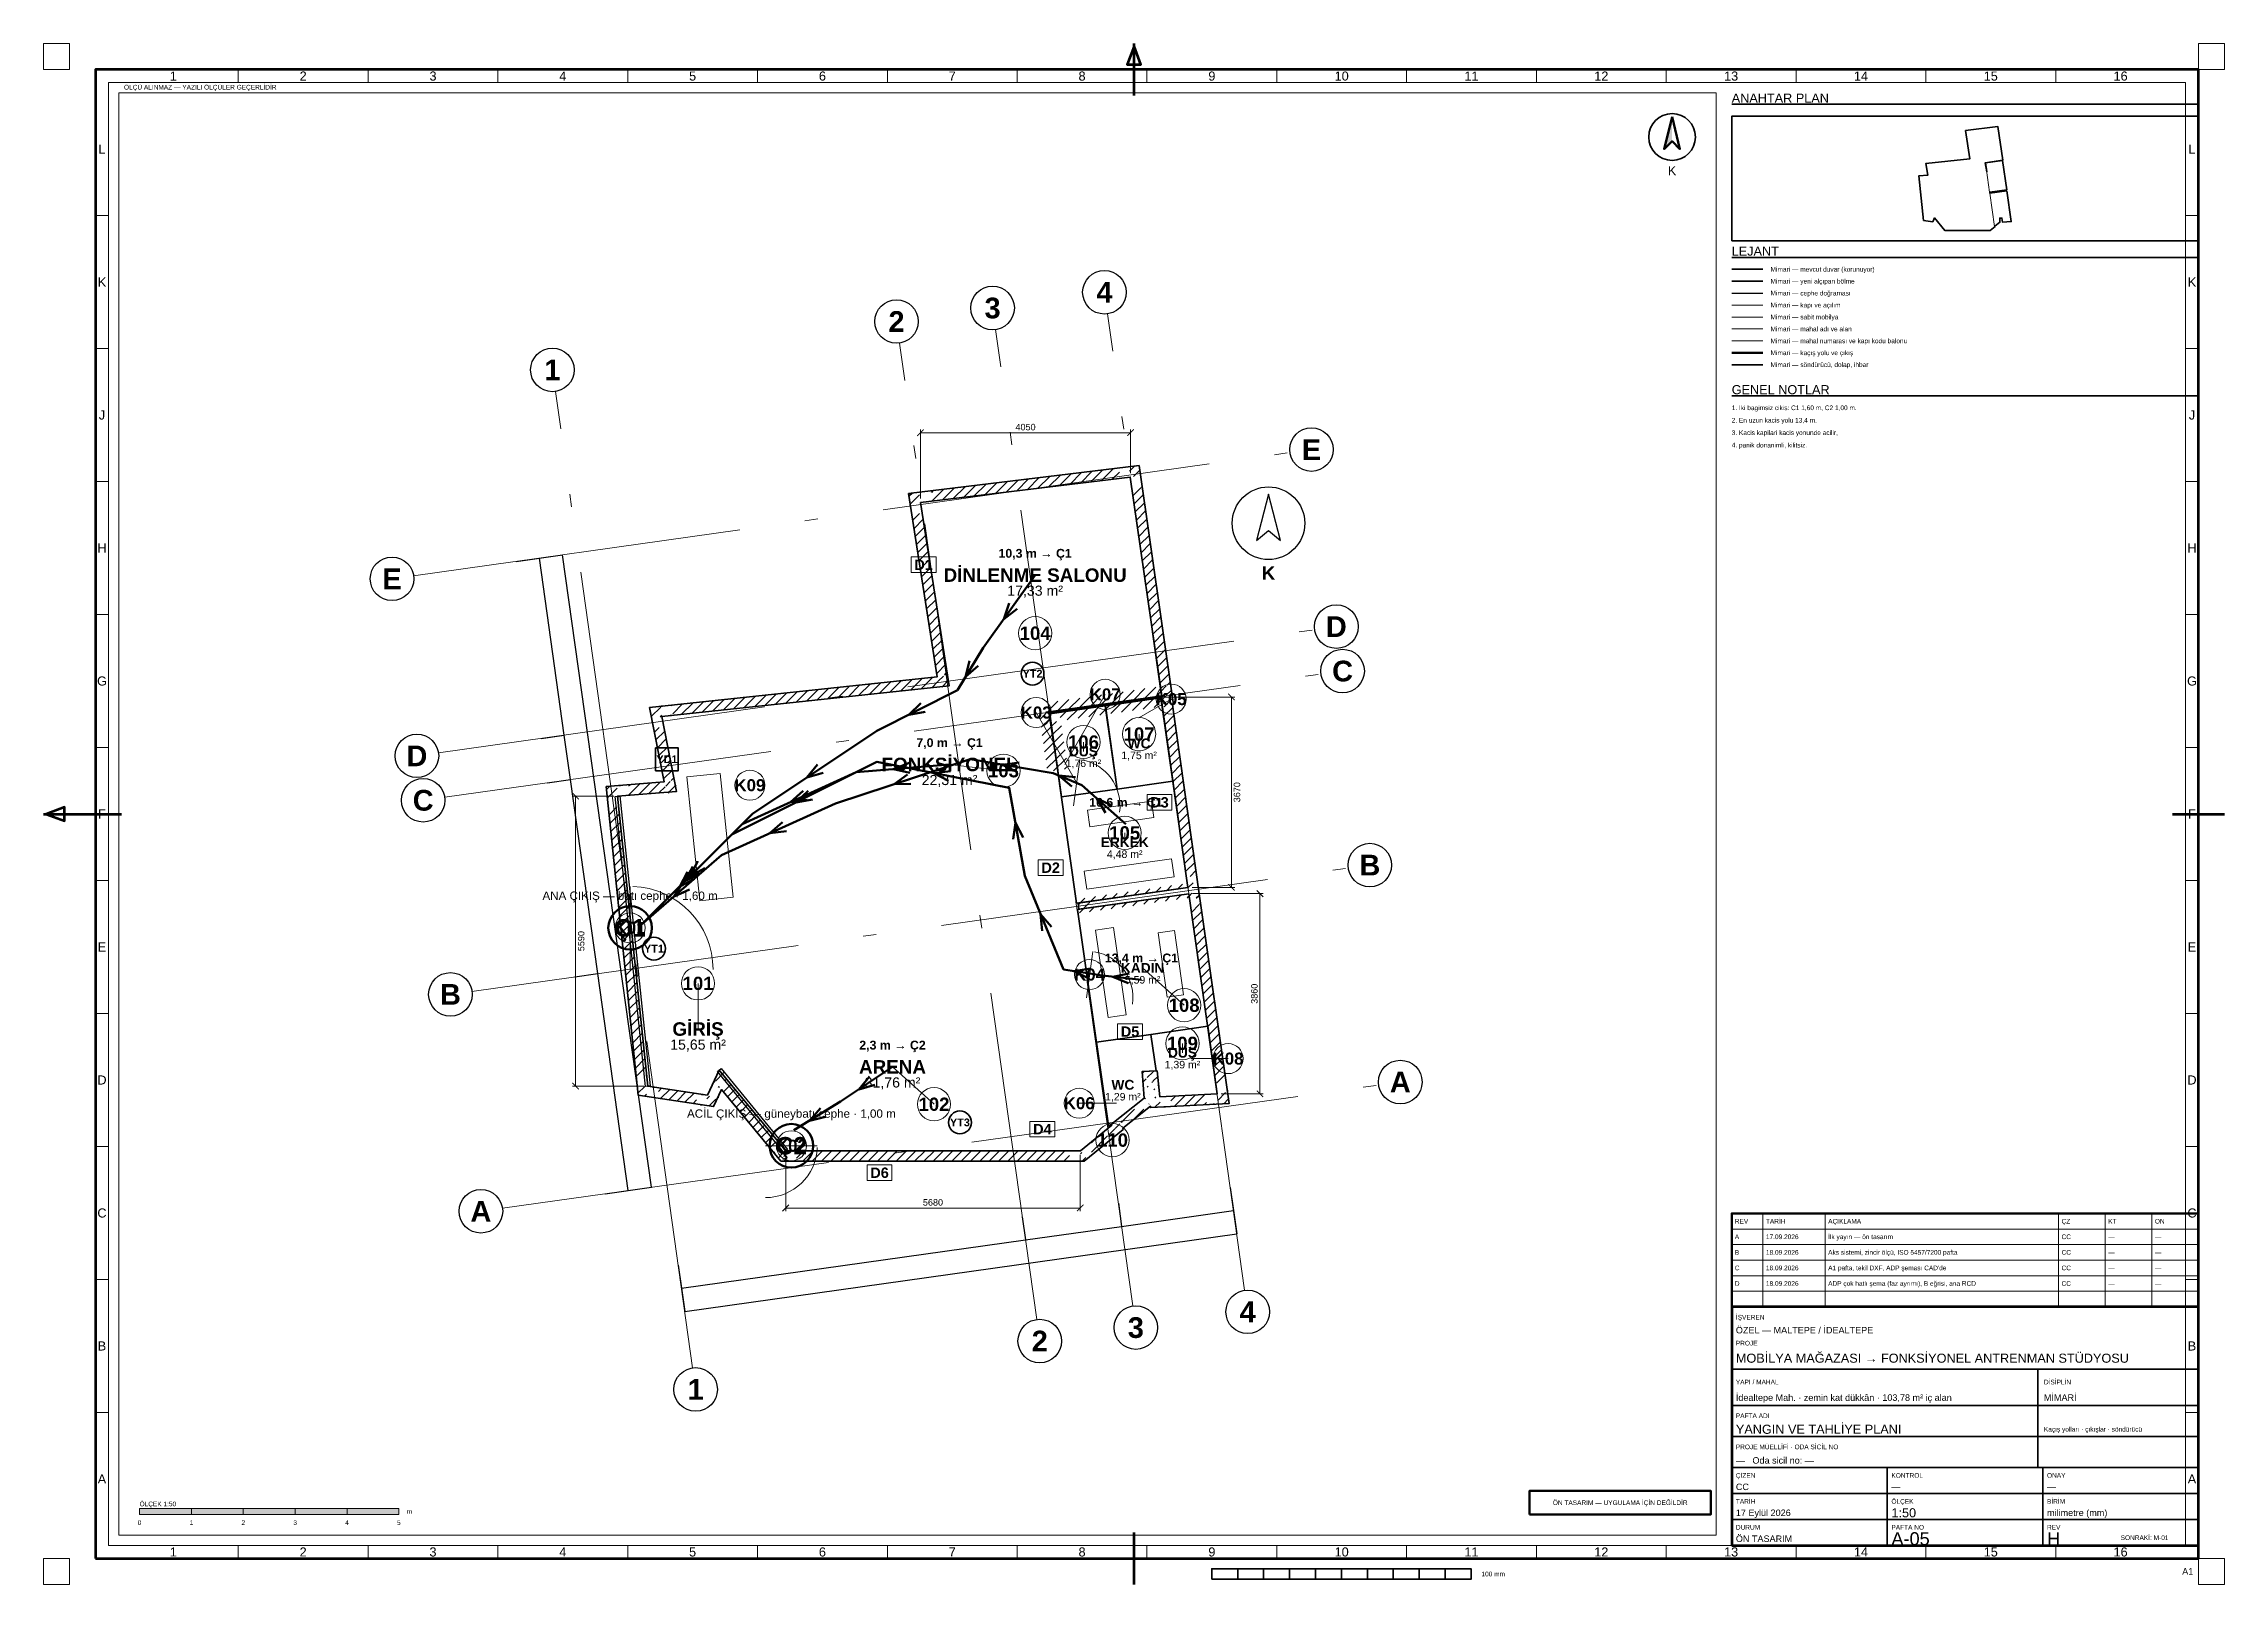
# Paper-space layout 'A-05 YANGIN VE TAHLİYE PLANI' of a CAD drawing. Header units: millimetres. Extents: x 0 to 841, y 0 to 594.
# The model-space entities are those that its viewports show. They can reach past a viewport. Long polylines and large blocks are cut down to what shows.
import ezdxf
from ezdxf.enums import TextEntityAlignment as Align

# ---------------------------------------------------------------- set-up
doc = ezdxf.new("R2010")
doc.units = ezdxf.units.MM
doc.linetypes.add('DASHDOT', pattern=[3.556, 2.54, -0.508, 0, -0.508])
for name, color, linetype, lineweight in [('A-CEPHE', 5, 'Continuous', 25), ('A-DUVAR-MEVCUT', 8, 'Continuous', 35), ('A-DUVAR-YENI', 1, 'Continuous', 35), ('A-KAPI', 8, 'Continuous', 18), ('A-MAHAL', 250, 'Continuous', 18), ('A-MOBILYA', 9, 'Continuous', 18), ('A-YANGIN-EKIP', 1, 'Continuous', 35), ('A-YANGIN-KACIS', 3, 'Continuous', 50), ('A-YAZI', 7, 'Continuous', 13), ('G-AKS-BALON', 8, 'Continuous', 25), ('G-AKS-HAT', 8, 'DASHDOT', 18), ('G-ANTET', 7, 'Continuous', 25), ('G-CERCEVE', 7, 'Continuous', 70), ('G-KUZEY', 7, 'Continuous', 25), ('G-OLCU', 7, 'Continuous', 13), ('G-OLCU-ZINCIR', 7, 'Continuous', 13), ('G-PAFTA-ZON', 8, 'Continuous', 13), ('G-YAZI', 7, 'Continuous', 18)]:
    doc.layers.add(name, color=color, linetype=linetype, lineweight=lineweight)
doc.layers.add('G-VIEWPORT', color=251, linetype='Continuous', lineweight=13, plot=False)
doc.styles.add('GYM', font='arial.ttf')
doc.styles.add('GYM-B', font='arialbd.ttf')
doc.styles.add('OpenSansCondensed-Light', font='OpenSansCondensed-Light.ttf')
doc.dimstyles.new('EZDXF', dxfattribs={"dimtxt": 0.25, "dimasz": 0.175, "dimexe": 0.375, "dimexo": 0.125, "dimgap": 0.1, "dimtad": 1, "dimlfac": 100, "dimzin": 12, "dimdsep": 46, "dimtxsty": 'OpenSansCondensed-Light', "dimblk": 'ARCHTICK', "dimcen": 2.5, "dimazin": 3, "dimtfac": 0.5, "dimtmove": 2, "dimatfit": 3})
doc.dimstyles.new('GYM-50', dxfattribs={"dimscale": 50, "dimtxt": 2.5, "dimasz": 2.5, "dimexe": 1.25, "dimexo": 1.5, "dimgap": 0.9, "dimtad": 1, "dimdec": 0, "dimtxsty": 'GYM', "dimblk": 'ARCHTICK', "dimcen": 2.5, "dimclrd": 7, "dimclre": 7, "dimclrt": 7, "dimazin": 3, "dimtfac": 1, "dimtmove": 0, "dimatfit": 3, "dimlwd": 18, "dimlwe": 13})

psp = doc.layouts.new('A-05 YANGIN VE TAHLİYE PLANI')

# ---------------------------------------------------------------- texts
at = {"layer": 'G-ANTET', "style": 'GYM'}
for s, height, p in [('K', 3.5, (628, 545)), ('0', 1.8, (37, 23.8)), ('1', 1.8, (57, 23.8)), ('2', 1.8, (77, 23.8)), ('3', 1.8, (97, 23.8)), ('4', 1.8, (117, 23.8)), ('5', 1.8, (137, 23.8))]:
    psp.add_text(s, height=height, dxfattribs=at).set_placement(p, align=Align.MIDDLE_CENTER)
for s, height, p in [('A', 1.8, (652.2, 134)), ('REV', 1.8, (652.2, 140)), ('TARİH', 1.8, (664.2, 140)), ('17.09.2026', 1.8, (664.2, 134)), ('AÇIKLAMA', 1.8, (688.2, 140)), ('İlk yayın — ön tasarım', 1.8, (688.2, 134)), ('ÇZ', 1.8, (778.2, 140)), ('CC', 1.8, (778.2, 134)), ('KT', 1.8, (796.2, 140)), ('ON', 1.8, (814.2, 140)), ('B', 1.8, (652.2, 128)), ('18.09.2026', 1.8, (664.2, 128)), ('Aks sistemi, zincir ölçü, ISO 5457/7200 pafta', 1.8, (688.2, 128)), ('CC', 1.8, (778.2, 128)), ('—', 1.8, (796.2, 134)), ('—', 1.8, (796.2, 128)), ('—', 1.8, (814.2, 134)), ('—', 1.8, (814.2, 128)), ('C', 1.8, (652.2, 122)), ('18.09.2026', 1.8, (664.2, 122)), ("A1 pafta, tekil DXF, ADP şeması CAD'de", 1.8, (688.2, 122)), ('CC', 1.8, (778.2, 122)), ('—', 1.8, (796.2, 122)), ('—', 1.8, (814.2, 122)), ('D', 1.8, (652.2, 116)), ('18.09.2026', 1.8, (664.2, 116)), ('ADP çok hatlı şema (faz ayrımı), B eğrisi, ana RCD', 1.8, (688.2, 116)), ('CC', 1.8, (778.2, 116)), ('—', 1.8, (796.2, 116)), ('—', 1.8, (814.2, 116)), ('İŞVEREN', 1.8, (652.6, 103)), ('ÖZEL — MALTEPE / İDEALTEPE', 2.5, (652.6, 98)), ('PROJE', 1.8, (652.6, 93)), ('MOBİLYA MAĞAZASI → FONKSİYONEL ANTRENMAN STÜDYOSU', 3.5, (652.6, 87.2)), ('YAPI / MAHAL', 1.8, (652.6, 78)), ('DİSİPLİN', 1.8, (771.4, 78)), ('İdealtepe Mah. · zemin kat dükkân · 103,78 m² iç alan', 2.5, (652.6, 72)), ('MİMARİ', 2.5, (771.4, 72)), ('YANGIN VE TAHLİYE PLANI', 3.5, (652.6, 59.8)), ('PAFTA ADI', 1.8, (652.6, 65)), ('Kaçış yolları · çıkışlar · söndürücü', 1.8, (771.4, 59.8)), ('PROJE MÜELLİFİ · ODA SİCİL NO', 1.8, (652.6, 53)), ('—   Oda sicil no: —', 2.5, (652.6, 47.8)), ('ÇİZEN', 1.8, (652.6, 42)), ('KONTROL', 1.8, (712.6, 42)), ('ONAY', 1.8, (772.6, 42)), ('CC', 2.5, (652.6, 37.6)), ('—', 2.5, (712.6, 37.6)), ('—', 2.5, (772.6, 37.6)), ('ÖLÇEK 1:50', 1.8, (37, 31)), ('m', 1.8, (140, 28.1)), ('TARİH', 1.8, (652.6, 32)), ('17 Eylül 2026', 2.5, (652.6, 27.6)), ('ÖLÇEK', 1.8, (712.6, 32)), ('1:50', 3.5, (712.6, 27.6)), ('BİRİM', 1.8, (772.6, 32)), ('milimetre (mm)', 2.5, (772.6, 27.6)), ('ÖN TASARIM', 2.5, (652.6, 17.6)), ('DURUM', 1.8, (652.6, 22)), ('A-05', 5, (712.6, 17.6)), ('PAFTA NO', 1.8, (712.6, 22)), ('REV', 1.8, (772.6, 22)), ('H', 5, (772.6, 17.6)), ('SONRAKİ: M-01', 1.8, (801, 18))]:
    psp.add_text(s, height=height, dxfattribs=at).set_placement(p, align=Align.MIDDLE_LEFT)
at = {"layer": 'G-ANTET', "color": 1, "style": 'GYM'}
psp.add_text('ÖN TASARIM — UYGULAMA İÇİN DEĞİLDİR', height=1.8, dxfattribs=at).set_placement((608, 31.5), align=Align.MIDDLE_CENTER)
at = {"layer": 'G-CERCEVE', "style": 'GYM'}
psp.add_text('100 mm', height=1.8, dxfattribs=at).set_placement((554.5, 4), align=Align.MIDDLE_LEFT)
psp.add_text('A1', height=2.5, dxfattribs=at).set_placement((829, 5), align=Align.MIDDLE_RIGHT)
at = {"layer": 'G-PAFTA-ZON', "style": 'GYM'}
for s, p in [('1', (50.03, 581.5)), ('2', (100.09, 581.5)), ('3', (150.16, 581.5)), ('4', (200.22, 581.5)), ('5', (250.28, 581.5)), ('6', (300.34, 581.5)), ('7', (350.41, 581.5)), ('8', (400.47, 581.5)), ('9', (450.53, 581.5)), ('10', (500.59, 581.5)), ('11', (550.66, 581.5)), ('12', (600.72, 581.5)), ('13', (650.78, 581.5)), ('14', (700.84, 581.5)), ('15', (750.91, 581.5)), ('16', (800.97, 581.5)), ('L', (22.5, 553.36)), ('L', (828.5, 553.36)), ('K', (22.5, 502.09)), ('K', (828.5, 502.09)), ('J', (22.5, 450.82)), ('J', (828.5, 450.82)), ('H', (22.5, 399.55)), ('H', (828.5, 399.55)), ('G', (22.5, 348.27)), ('G', (828.5, 348.27)), ('F', (22.5, 297)), ('F', (828.5, 297)), ('E', (22.5, 245.73)), ('E', (828.5, 245.73)), ('D', (22.5, 194.45)), ('D', (828.5, 194.45)), ('C', (22.5, 143.18)), ('C', (828.5, 143.18)), ('B', (22.5, 91.91)), ('B', (828.5, 91.91)), ('A', (22.5, 40.64)), ('A', (828.5, 40.64)), ('1', (50.03, 12.5)), ('2', (100.09, 12.5)), ('3', (150.16, 12.5)), ('4', (200.22, 12.5)), ('5', (250.28, 12.5)), ('6', (300.34, 12.5)), ('7', (350.41, 12.5)), ('8', (400.47, 12.5)), ('9', (450.53, 12.5)), ('10', (500.59, 12.5)), ('11', (550.66, 12.5)), ('12', (600.72, 12.5)), ('13', (650.78, 12.5)), ('14', (700.84, 12.5)), ('15', (750.91, 12.5)), ('16', (800.97, 12.5))]:
    psp.add_text(s, height=3.5, dxfattribs=at).set_placement(p, align=Align.MIDDLE_CENTER)
at = {"layer": 'G-YAZI', "style": 'GYM'}
for s, height, p in [('ÖLÇÜ ALINMAZ — YAZILI ÖLÇÜLER GEÇERLİDİR', 1.8, (31, 577.2)), ('ANAHTAR PLAN', 3.5, (651, 573)), ('LEJANT', 3.5, (651, 514)), ('Mimari — mevcut duvar (korunuyor)', 1.8, (666, 507)), ('Mimari — yeni alçıpan bölme', 1.8, (666, 502.4)), ('Mimari — cephe doğraması', 1.8, (666, 497.8)), ('Mimari — kapı ve açılım', 1.8, (666, 493.2)), ('Mimari — sabit mobilya', 1.8, (666, 488.6)), ('Mimari — mahal adı ve alan', 1.8, (666, 484)), ('Mimari — mahal numarası ve kapı kodu balonu', 1.8, (666, 479.4)), ('Mimari — kaçış yolu ve çıkış', 1.8, (666, 474.8)), ('Mimari — söndürücü, dolap, ihbar', 1.8, (666, 470.2)), ('1. Iki bagimsiz cikis: C1 1,60 m, C2 1,00 m.', 1.8, (651, 453.6)), ('GENEL NOTLAR', 3.5, (651, 460.6)), ('2. En uzun kacis yolu 13,4 m.', 1.8, (651, 448.8)), ('4. panik donanimli, kilitsiz.', 1.8, (651, 439.2)), ('3. Kacis kapilari kacis yonunde acilir,', 1.8, (651, 444))]:
    psp.add_text(s, height=height, dxfattribs=at).set_placement(p, align=Align.MIDDLE_LEFT)

msp = doc.modelspace()

# ---------------------------------------------------------------- texts
at = {"layer": 'A-MAHAL', "style": 'GYM-B'}
for s, height, p in [('D1', 200, (5900, 11300)), ('104', 256, (8050, 9980)), ('K07', 232, (9400, 8800.99963)), ('K03', 232, (8070, 8450.99963)), ('K05', 232, (10673.53829, 8710)), ('106', 256, (8981.23664, 7882.2495)), ('107', 256, (10054.23645, 8035.00017)), ('K09', 232, (2550, 7050)), ('103', 256, (7439.23048, 7330)), ('D3', 200, (10447.46134, 6720)), ('105', 256, (9777.09054, 6131.43909)), ('D2', 200, (8350, 5460)), ('K01', 232, (240, 4300)), ('K04', 232, (9100, 3400)), ('101', 256, (1550, 3230)), ('108', 256, (10922.70129, 2808.50033)), ('D5', 200, (9880, 2300)), ('109', 256, (10890.77574, 2073.62044)), ('K08', 232, (11770, 1780)), ('102', 256, (6100, 900)), ('K06', 232, (8900, 920)), ('D4', 200, (8190, 420)), ('K02', 232, (3350, 100)), ('110', 256, (9542.088, 208.58984)), ('D6', 200, (5050, -420))]:
    msp.add_text(s, height=height, dxfattribs=at).set_placement(p, align=Align.MIDDLE_CENTER)
at = {"layer": 'A-YANGIN-EKIP', "style": 'GYM-B'}
for s, p in [('YT2', (8000, 9200)), ('YD1', (950, 7550)), ('YT1', (700, 3900)), ('YT3', (6600, 550))]:
    msp.add_text(s, height=150, dxfattribs=at).set_placement(p, align=Align.MIDDLE_CENTER)
at = {"layer": 'A-YANGIN-KACIS'}
for s, height, style, p in [('10,3 m → Ç1', 170, 'GYM-B', (8050, 11520)), ('7,0 m → Ç1', 170, 'GYM-B', (6400, 7870)), ('10,6 m → Ç1', 170, 'GYM-B', (9800, 6720)), ('ANA ÇIKIŞ — batı cephe · 1,60 m', 160, 'GYM', (240, 4920)), ('Ç1', 336, 'GYM-B', (240, 4300)), ('13,4 m → Ç1', 170, 'GYM-B', (10100, 3720)), ('2,3 m → Ç2', 170, 'GYM-B', (5300, 2040)), ('ACİL ÇIKIŞ — güneybatı cephe · 1,00 m', 160, 'GYM', (3350, 720)), ('Ç2', 336, 'GYM-B', (3350, 100))]:
    msp.add_text(s, height=height, dxfattribs=dict(at, style=style)).set_placement(p, align=Align.MIDDLE_CENTER)
at = {"layer": 'A-YAZI'}
for s, height, style, p in [('DİNLENME SALONU', 260, 'GYM-B', (8050, 11100)), ('17,33 m²', 195, 'GYM', (8050, 10800)), ('FONKSİYONEL', 260, 'GYM-B', (6400, 7450)), ('DUŞ', 190, 'GYM-B', (8981.23664, 7702.2495)), ('1,75 m²', 145, 'GYM', (10054.23645, 7625.00017)), ('WC', 190, 'GYM-B', (10054.23645, 7855.00017)), ('22,31 m²', 195, 'GYM', (6400, 7150)), ('1,76 m²', 145, 'GYM', (8981.23664, 7472.2495)), ('ERKEK', 190, 'GYM-B', (9777.09054, 5951.43909)), ('4,48 m²', 145, 'GYM', (9777.09054, 5721.43909)), ('KADIN', 190, 'GYM-B', (10122.70129, 3528.50033)), ('5,59 m²', 145, 'GYM', (10122.70129, 3298.50033)), ('GİRİŞ', 260, 'GYM-B', (1550, 2350)), ('15,65 m²', 195, 'GYM', (1550, 2050)), ('ARENA', 260, 'GYM-B', (5300, 1620)), ('1,39 m²', 145, 'GYM', (10890.77574, 1663.62044)), ('DUŞ', 190, 'GYM-B', (10890.77574, 1893.62044)), ('31,76 m²', 195, 'GYM', (5300, 1320)), ('WC', 190, 'GYM-B', (9742.088, 1275)), ('1,29 m²', 145, 'GYM', (9742.088, 1045))]:
    msp.add_text(s, height=height, dxfattribs=dict(at, style=style)).set_placement(p, align=Align.MIDDLE_CENTER)
at = {"layer": 'G-AKS-BALON', "style": 'GYM-B'}
for s, p in [('3', (7229.60505, 16248.88931)), ('4', (9386.42289, 16552.01029)), ('2', (5377.23919, 15988.55627)), ('1', (-1258.20667, 15056.00517)), ('E', (13378.20927, 13519.68238)), ('E', (-4350.23863, 11028.11152)), ('D', (13857.833, 10106.98224)), ('C', (13978.16993, 9250.74044)), ('D', (-3870.61491, 7615.41138)), ('C', (-3750.27797, 6759.16958)), ('B', (14503.93786, 5509.70723)), ('B', (-3224.51004, 3018.13636)), ('A', (15091.55678, 1328.58142)), ('A', (-2636.89113, -1162.98945)), ('4', (12148.53164, -3101.41469)), ('3', (9991.7138, -3404.53567)), ('2', (8139.34795, -3664.86871)), ('1', (1503.90208, -4597.41981))]:
    msp.add_text(s, height=399, dxfattribs=at).set_placement(p, align=Align.MIDDLE_CENTER)

# ---------------------------------------------------------------- blocks, each defined once
blk = doc.blocks.new('G_KUZEY')
blk.add_lwpolyline([(0, 560), (-230, -330), (0, -140), (230, -330)], close=True)
blk.add_circle((0, 0), 700)
at = {"style": 'GYM-B'}
blk.add_text('K', height=260, dxfattribs=at).set_placement((0, -960), align=Align.MIDDLE_CENTER)
blk = doc.blocks.new('_ARCHTICK')
at = {"color": 0, "linetype": 'BYBLOCK', "const_width": 0.15}
blk.add_lwpolyline([(-0.5, -0.5), (0.5, 0.5)], dxfattribs=at)

# ---------------------------------------------------------------- dimensions: what is measured, and where the dimension line sits
at = {"layer": 'G-OLCU'}
for base, p1, p2 in [((5840, 13845), (5840, 12500), (9890, 12990)), ((3240, -1100), (3240, 0), (8920, 0))]:
    msp.add_linear_dim(base=base, p1=p1, p2=p2, dimstyle='GYM-50', dxfattribs=at).render()
for base, p1, p2 in [((11835, 8750), (10470, 8750), (11000, 5080)), ((-810, 6840), (0, 6840), (580, 1250)), ((12385, 1100), (11560, 1100), (11010, 4960))]:
    msp.add_linear_dim(base=base, p1=p1, p2=p2, angle=90, dimstyle='GYM-50', dxfattribs=at).render()
at = {"layer": 'G-OLCU-ZINCIR'}
for base, p1, p2, angle in [((650.79886, -700.93475), (-240.4424, -826.19055), (-1953.78991, 11364.91042), 98), ((-1028.54555, 8014.83818), (-1474.16618, 7952.21028), (-1953.78991, 11364.91042), 98), ((-908.20861, 7158.59638), (-1353.82924, 7095.96848), (-1474.16618, 7952.21028), 98), ((-382.44068, 3417.56316), (-828.06131, 3354.93527), (-1353.82924, 7095.96848), 98), ((205.17823, -763.56265), (-240.4424, -826.19055), (-828.06131, 3354.93527), 98), ((1292.35897, -3092.21235), (1167.10318, -2200.97108), (11811.73274, -704.96596), 8), ((9717.54279, -1453.70757), (9654.91489, -1008.08694), (11811.73274, -704.96596), 8), ((7865.17694, -1714.04061), (7802.54904, -1268.41998), (9654.91489, -1008.08694), 8), ((1229.73107, -2646.59171), (1167.10318, -2200.97108), (7802.54904, -1268.41998), 8)]:
    msp.add_linear_dim(base=base, p1=p1, p2=p2, angle=angle, dimstyle='EZDXF', dxfattribs=at).render()

# ---------------------------------------------------------------- hatches: boundary and pattern name
at = {"layer": 'A-DUVAR-MEVCUT'}
h = msp.add_hatch(dxfattribs=at)
h.set_pattern_fill('ANSI31', scale=40)
h.paths.add_polyline_path([(11012, 4959), (11563, 1104), (11760.98784, 1132.29865), (11209.98784, 4987.29865)])
h.paths.add_polyline_path([(11353, 1092.99729), (11563, 1104), (11532.98444, 1314), (11735.01704, 1314), (11773, 1048.25716), (11773, 914.72839), (11377.37373, 894), (11353, 894)])
h.paths.add_polyline_path([(11563, 1104), (10456, 1046), (10466.46442, 846.27395), (11573.46442, 904.27395)])
h.paths.add_polyline_path([(10432.29032, 1256), (10456, 1046), (10666, 1057.00271), (10666, 856.72839), (10278.39157, 836.42009), (10275.47486, 862.25383), (10246, 838.72565), (10246, 1256)])
h.paths.add_polyline_path([(10456, 1046), (10400, 1542), (10201.26266, 1519.56191), (10257.26266, 1023.56191)])
h.paths.add_polyline_path([(10190, 1332), (10190, 1534.60563), (10400, 1542), (10423.70968, 1332)])
h.paths.add_polyline_path([(10400, 1542), (10116, 1532), (10123.03789, 1332.12387), (10407.03789, 1342.12387)])
h.paths.add_polyline_path([(10326, 1322), (10129.89105, 1322), (10116, 1532), (10326, 1539.39437)])
h.paths.add_polyline_path([(10116, 1532), (10150, 1018), (10349.56388, 1031.20072), (10315.56388, 1545.20072)])
h.paths.add_polyline_path([(9940, 850.36842), (10150, 1018), (10136.10895, 1228), (10360, 1228), (10360, 840.69587), (10278.39157, 836.42009), (10275.47486, 862.25383), (10207.50852, 808), (9940, 808)])
h.paths.add_polyline_path([(10150, 1018), (9527.47436, 521.07164), (9652.24609, 364.7642), (10274.77173, 861.69256)])
h.paths.add_polyline_path([(9317.47436, 322.81752), (9531, 498), (9527.47436, 521.07164), (9737.47436, 688.70322), (9737.47436, 408.70048), (9618.47696, 311.07164), (9317.47436, 311.07164)])
h.paths.add_polyline_path([(9527.47436, 521.07164), (9531, 498), (9728.70495, 528.21182), (9725.17931, 551.28346)])
h.paths.add_polyline_path([(9321, 325.71005), (9531, 498), (9527.47436, 521.07164), (9741, 691.51754), (9741, 411.59301), (9590.35551, 288), (9321, 288)])
h.paths.add_polyline_path([(9531, 498), (8924, 0), (9050.85552, -154.62108), (9657.85552, 343.37892)])
h.paths.add_polyline_path([(9134, -86.40699), (8995.54426, -200), (8714, -200), (8714, 0), (8924, 0), (9134, 172.28995)])
h.paths.add_polyline_path([(8924, 0), (3241, 0), (3241, -200), (8924, -200)])
h.paths.add_polyline_path([(3067.59807, 210), (3241, 0), (3451, 0), (3451, -200), (3146.77475, -200), (3031, -59.78993), (3031, 210)])
h.paths.add_polyline_path([(3241, 0), (1957, 1555), (1802.78013, 1427.65703), (3086.78013, -127.34297)])
h.paths.add_polyline_path([(1858.5625, 1345), (1957, 1555), (2130.40193, 1345)])
h.paths.add_polyline_path([(1957, 1555), (1732, 1075), (1913.09179, 990.11322), (2138.09179, 1470.11322)])
h.paths.add_polyline_path([(1522, 904.11387), (1522, 1106.32697), (1732, 1075), (1830.4375, 1285), (1942, 1285), (1942, 1051.78408), (1854.44496, 865), (1784.19936, 865)])
h.paths.add_polyline_path([(1732, 1075), (579, 1247), (549.49132, 1049.18888), (1702.49132, 877.18888)])
h.paths.add_polyline_path([(557.26033, 1457), (579, 1247), (789, 1215.67303), (789, 1037), (631.19936, 1037), (396.03926, 1072.08026), (369, 1333.27294), (369, 1457)])
h.paths.add_polyline_path([(579, 1247), (0, 6840), (-198.93685, 6819.40561), (380.06315, 1226.40561)])
h.paths.add_polyline_path([(210, 6856.82218), (0, 6840), (21.73967, 6630), (-179.32916, 6630), (-210, 6926.27294), (-210, 7023.81848), (116.83741, 7050), (210, 7050)])
h.paths.add_polyline_path([(0, 6840), (1136, 6931), (1120.03003, 7130.36138), (-15.96997, 7039.36138)])
h.paths.add_polyline_path([(1094.75781, 7141), (1136, 6931), (926, 6914.17782), (926, 7141)])
h.paths.add_polyline_path([(1136, 6931), (853, 8372), (656.74886, 8333.45796), (939.74886, 6892.45796)])
h.paths.add_polyline_path([(1063, 8394.4824), (853, 8372), (894.24219, 8162), (690.42172, 8162), (643, 8403.46539), (643, 8550.6605), (935.73101, 8582), (1063, 8582)])
h.paths.add_polyline_path([(853, 8372), (6392, 8965), (6370.70986, 9163.8636), (831.70986, 8570.8636)])
h.paths.add_polyline_path([(6359.19864, 9175), (6392, 8965), (6182, 8942.5176), (6182, 9175)])
h.paths.add_polyline_path([(6392, 8965), (5840, 12499), (5642.39599, 12468.13486), (6194.39599, 8934.13486)])
h.paths.add_polyline_path([(6050, 12524.49073), (5840, 12499), (5872.80136, 12289), (5670.37631, 12289), (5630, 12547.49617), (5630, 12674.9773), (5910.28884, 12709), (6050, 12709)])
h.paths.add_polyline_path([(5840, 12499), (9885, 12990), (9860.90001, 13188.54267), (5815.90001, 12697.54267)])
h.paths.add_polyline_path([(9915.16355, 12780), (9885, 12990), (9675, 12964.50927), (9675, 13165.9773), (9955.28884, 13200), (10056.88905, 13200), (10095, 12934.6698), (10095, 12780)])
h.paths.add_polyline_path([(9885, 12990), (10491, 8771), (10688.96826, 8799.43536), (10082.96826, 13018.43536)])
h.paths.add_polyline_path([(10500.33896, 8561), (10473, 8753), (10281, 8725.32836), (10281, 8741.19293), (10491, 8771), (10460.83645, 8981), (10662.88905, 8981), (10701, 8715.6698), (10701, 8598.80247), (10697.05334, 8598.24229), (10701, 8570.52514), (10701, 8561)])
h.paths.add_polyline_path([(10491, 8771), (8314, 8462), (8342.10598, 8263.98471), (10519.10598, 8572.98471)])
h.paths.add_polyline_path([(8524, 8472.10401), (8329, 8444), (8356.21177, 8252), (8346.09066, 8252), (8314, 8462), (8524, 8491.80707)])
h.paths.add_polyline_path([(8314, 8462), (8485.61987, 7338.92633), (8683.32482, 7369.13815), (8511.70495, 8492.21182)])
h.paths.add_polyline_path([(8455.85699, 7548.92633), (8485.61987, 7338.92633), (8453.52921, 7548.92633)])
h.paths.add_polyline_path([(8485.61987, 7338.92633), (8329, 8444), (8130.97892, 8415.93487), (8287.59879, 7310.8612)])
h.paths.add_polyline_path([(8539, 8474.26586), (8329, 8444), (8358.76288, 8234), (8348.84129, 8234), (8314, 8462), (8539, 8493.93615)])
h.paths.add_polyline_path([(8329, 8444), (10473, 8753), (10444.47015, 8950.95466), (8300.47015, 8641.95466)])
h.paths.add_polyline_path([(10502.90199, 8543), (10473, 8753), (10263, 8722.73414), (10263, 8738.63803), (10491, 8771), (10463.4219, 8963), (10665.4745, 8963), (10683, 8840.98663), (10683, 8543)])
h.paths.add_polyline_path([(10473, 8753), (10996, 5080), (11194.00282, 5108.1937), (10671.00282, 8781.1937)])
h.paths.add_polyline_path([(11024.72088, 4870), (11012, 4959), (10786, 4926.84981), (10786, 5050.16768), (10996, 5080), (10966.09801, 5290), (11168.11534, 5290), (11206, 5023.93814), (11206, 4870)])
h.paths.add_polyline_path([(10996, 5080), (8876.81642, 4778.95156), (8904.94574, 4580.93959), (11024.12932, 4881.98803)])
h.paths.add_polyline_path([(9086.81642, 4685.12827), (8895.31677, 4657.88601), (8876.81642, 4778.95156), (9086.81642, 4808.78389)])
h.paths.add_polyline_path([(8876.81642, 4778.95156), (8895.31677, 4657.88601), (9093.02171, 4688.09783), (9074.52136, 4809.16338)])
h.paths.add_polyline_path([(9105.31677, 4687.76008), (8895.31677, 4657.88601), (8876.81642, 4778.95156), (9105.31677, 4811.41202)])
h.paths.add_polyline_path([(8895.31677, 4657.88601), (11012, 4959), (10983.8321, 5157.00649), (8867.14886, 4855.8925)])
h.paths.add_polyline_path([(11042.01556, 4749), (11012, 4959), (10802, 4929.12593), (10802, 5052.44061), (10996, 5080), (10983.32725, 5169), (11185.34458, 5169), (11222, 4911.57103), (11222, 4910.09728), (11221.04179, 4909.96115), (11222, 4903.25716), (11222, 4749)])

# ---------------------------------------------------------------- linework, layer by layer
at = {"layer": 'A-CEPHE'}
for points in [[(-44.75972, 6835.35588), (44.75972, 6844.64412), (624.75972, 1254.64412), (535.24028, 1245.35588)], [(3274.7883, 28.54425), (3205.2117, -28.54425), (1925.2117, 1531.45575), (1994.7883, 1588.54425)]]:
    msp.add_lwpolyline(points, close=True, dxfattribs=at)
at = {"layer": 'A-DUVAR-MEVCUT'}
for points in [[(11221.04179, 4909.96115), (11791.94357, 915.72091), (10278.39157, 836.42009), (10275.47486, 862.25383), (9742.65371, 436.93168), (9745.91018, 415.62146), (8995.54426, -200), (3146.77475, -200), (2003.97522, 1183.99787), (1849.85398, 855.2059), (396.03926, 1072.08026), (-220.01508, 7023.01622), (896.54259, 7112.45878), (614.68743, 8547.62938), (6162.00312, 9141.51965), (5610.45834, 12672.60525), (10055.14799, 13212.12135), (10717.45096, 8601.13749), (10697.05334, 8598.24229), (11222.20569, 4910.1265)], [(11012, 4959), (11563, 1104), (10456, 1046), (10400, 1542), (10116, 1532), (10150, 1018), (9527.47436, 521.07164), (9531, 498), (8924, 0), (3241, 0), (1957, 1555), (1732, 1075), (579, 1247), (0, 6840), (1136, 6931), (853, 8372), (6392, 8965), (5840, 12499), (9885, 12990), (10491, 8771), (8314, 8462), (8485.61987, 7338.92633), (8329, 8444), (10473, 8753), (10996, 5080), (8876.81642, 4778.95156), (8895.31677, 4657.88601)]]:
    msp.add_lwpolyline(points, close=True, dxfattribs=at)
at = {"layer": 'A-DUVAR-YENI'}
for points in [[(10473, 8753), (8329, 8444), (8849, 4775), (10996, 5080)], [(9403.29452, 8580.48246), (9631.66352, 6976.65965), (8558.61802, 6823.86825), (8331.29042, 8427.83935)], [(10475.81937, 8733.19972), (10704.18837, 7129.37691), (9632.65354, 6976.80062), (9404.28454, 8580.62343)], [(11012, 4959), (8868, 4654), (9466, 472), (10150, 1018), (10116, 1532), (10400, 1542), (10456, 1046), (11563, 1104)], [(10280.14346, 2245.09933), (10380.77907, 1541.32321), (10116, 1532), (10150, 1018), (9496.83309, 496.61238), (9463.16892, 491.79861), (9233.85158, 2095.4861)], [(11377.47369, 2402.01073), (11563, 1104), (10456, 1046), (10400, 1542), (10381.78418, 1541.3586), (10281.13339, 2245.24089)]]:
    msp.add_lwpolyline(points, close=True, dxfattribs=at)
at = {"layer": 'A-KAPI'}
for p, q in [((8787.3721, 6654.37937), (8912.6279, 7545.62063)), ((240, 3500), (240, 5100)), ((9037.3721, 2954.37937), (9162.6279, 3845.62063)), ((2850, 100), (3850, 100))]:
    msp.add_line(p, q, dxfattribs=at)
for centre, radius, start, end in [((8787.3721, 6654.37937), 900, -8, 80), ((240, 3500), 1600, 0, 88), ((9037.3721, 2954.37937), 900, -8, 80), ((2850, 100), 1000, -90, -2)]:
    msp.add_arc(centre, radius, start, end, dxfattribs=at)
at = {"layer": 'A-MAHAL'}
for p, q in [((8850, 7100), (8070, 8450.99963)), ((8620, 7450), (9400, 8800.99963)), ((10050, 8350), (10673.53829, 8710)), ((10054.23645, 7855.00017), (10054.23645, 8035.00017)), ((8981.23664, 7702.2495), (8981.23664, 7882.2495)), ((6400, 7450), (7439.23048, 7330)), ((2550, 7050), (2550, 7050)), ((9777.09054, 5951.43909), (9777.09054, 6131.43909)), ((240, 4300), (240, 4300)), ((9100, 3400), (9100, 3400)), ((10122.70129, 3528.50033), (10922.70129, 2808.50033)), ((1550, 2350), (1550, 3230)), ((10890.77574, 1893.62044), (10890.77574, 2073.62044)), ((11050, 1780), (11770, 1780)), ((5300, 1620), (6100, 900)), ((9620, 920), (8900, 920)), ((3350, 100), (3350, 100))]:
    msp.add_line(p, q, dxfattribs=at)
for points in [[(5660, 11150), (6140, 11150), (6140, 11450), (5660, 11450)], [(10207.46134, 6570), (10687.46134, 6570), (10687.46134, 6870), (10207.46134, 6870)], [(8110, 5310), (8590, 5310), (8590, 5610), (8110, 5610)], [(9640, 2150), (10120, 2150), (10120, 2450), (9640, 2450)], [(7950, 270), (8430, 270), (8430, 570), (7950, 570)], [(4810, -570), (5290, -570), (5290, -270), (4810, -270)]]:
    msp.add_lwpolyline(points, close=True, dxfattribs=at)
for centre, radius in [((8050, 9980), 320), ((9400, 8800.99963), 290), ((10673.53829, 8710), 290), ((8070, 8450.99963), 290), ((8981.23664, 7882.2495), 320), ((10054.23645, 8035.00017), 320), ((7439.23048, 7330), 320), ((2550, 7050), 290), ((9777.09054, 6131.43909), 320), ((240, 4300), 290), ((1550, 3230), 320), ((9100, 3400), 290), ((10922.70129, 2808.50033), 320), ((10890.77574, 2073.62044), 320), ((11770, 1780), 290), ((6100, 900), 320), ((8900, 920), 290), ((9542.088, 208.58984), 320), ((3350, 100), 290)]:
    msp.add_circle(centre, radius, dxfattribs=at)
at = {"layer": 'A-MOBILYA'}
for points in [[(1977.78546, 7277.39803), (1331.34623, 7209.45452), (1582.21454, 4822.60197), (2228.65377, 4890.54548)], [(9058.45138, 6566.50755), (9103.4583, 6249.68839), (10341.03313, 6425.49665), (10296.02621, 6742.31581)], [(8998.13474, 5391.34292), (9047.36105, 5044.82197), (10730.46282, 5283.9212), (10681.23651, 5630.44215)], [(9561.81032, 4306.5688), (9215.33462, 4257.02493), (9455.97628, 2574.143), (9802.45197, 2623.68687)], [(10737.02973, 4247.3292), (10420.25195, 4202.03195), (10597.19435, 2964.61876), (10913.97212, 3009.91602)]]:
    msp.add_lwpolyline(points, close=True, dxfattribs=at)
at = {"layer": 'A-YANGIN-EKIP'}
msp.add_lwpolyline([(730, 7330), (1170, 7330), (1170, 7770), (730, 7770)], close=True, dxfattribs=at)
for centre in [(8000, 9200), (700, 3900), (6600, 550)]:
    msp.add_circle(centre, 220, dxfattribs=at)
at = {"layer": 'A-YANGIN-KACIS'}
for p, q in [((7445.37713, 10253.52798), (7546.58535, 10559.96356)), ((7445.37713, 10253.52798), (7702.42433, 10448.65)), ((6706.29066, 9136.31669), (6784.97729, 9449.29318)), ((6706.29066, 9136.31669), (6948.48873, 9349.59109)), ((5614.21111, 8409.08688), (5846.45844, 8633.15618)), ((5614.21111, 8409.08688), (5932.54599, 8462.08476)), ((3650.23095, 7200.15396), (3853.53907, 7450.77655)), ((3650.23095, 7200.15396), (3959.7703, 7291.4297)), ((5320.62176, 7360.05181), (5619.78814, 7481.0698)), ((5320.62176, 7360.05181), (5635.69227, 7290.22024)), ((5328.91084, 7069.06701), (5592.08235, 7255.84663)), ((6098.36353, 7284.6346), (6419.21247, 7319.30197)), ((6098.36353, 7284.6346), (6382.36297, 7131.36951)), ((7422.50942, 7444.95154), (7742.32943, 7488.09128)), ((7422.50942, 7444.95154), (7710.46248, 7299.25009)), ((8508.93562, 7234.4451), (8756.31596, 7027.20408)), ((8508.93562, 7234.4451), (8830.20211, 7203.88836)), ((3336.13403, 6725.51547), (3577.06956, 6940.21513)), ((3336.13403, 6725.51547), (3656.31741, 6765.86986)), ((3439.00311, 6719.50155), (3671.82716, 6942.97153)), ((3439.00311, 6719.50155), (3757.47352, 6771.67881)), ((5328.91084, 7069.06701), (5651.59229, 7073.81624)), ((9240.02919, 6794.09189), (9407.76251, 6518.39024)), ((9240.02919, 6794.09189), (9534.47039, 6661.9925)), ((2936.13403, 6125.51547), (3177.06956, 6340.21513)), ((7668.71864, 6327.26104), (7627.97784, 6007.1266)), ((7668.71864, 6327.26104), (7816.57481, 6040.40842)), ((2936.13403, 6125.51547), (3256.31741, 6165.86986)), ((1297.72078, 5197.72078), (1447.92966, 5483.34845)), ((1397.72078, 5297.72078), (1547.92966, 5583.34845)), ((1089.26531, 4906.77947), (1258.77003, 5181.3956)), ((1197.72078, 5097.72078), (1347.92966, 5383.34845)), ((1197.72078, 5097.72078), (1483.34845, 5247.92966)), ((1297.72078, 5197.72078), (1583.34845, 5347.92966)), ((1397.72078, 5297.72078), (1683.34845, 5447.92966)), ((1089.26531, 4906.77947), (1384.55082, 5036.98062)), ((8155.76923, 4566.15385), (8185.91141, 4244.8482)), ((8155.76923, 4566.15385), (8362.69088, 4318.50631)), ((8797.26069, 3468.43829), (9116.70155, 3514.30122)), ((8797.26069, 3468.43829), (9086.44462, 3325.19539)), ((9546.01534, 3359.0917), (9862.61623, 3421.61968)), ((9546.01534, 3359.0917), (9842.30361, 3231.18887)), ((4650.4614, 1184.80914), (4853.19151, 1435.89951)), ((4650.4614, 1184.80914), (4959.78963, 1276.79785)), ((3696.40927, 581.139), (3909.44448, 823.54748)), ((3696.40927, 581.139), (4009.30794, 660.13455))]:
    msp.add_line(p, q, dxfattribs=at)
for points in [[(8050, 11100), (7050, 9700), (6550, 8880), (5000, 8100), (2600, 6500), (450, 4350)], [(9800, 6300), (8950, 7050), (8400, 7280), (6800, 7550), (4200, 6700), (2000, 5700), (450, 4350)], [(10100, 3300), (9350, 3380), (8600, 3500), (7850, 5300), (7550, 7000), (5000, 7500), (2200, 6100), (450, 4350)], [(6400, 7450), (4600, 7300), (2400, 6300), (450, 4350)], [(5300, 1620), (4300, 950), (3400, 400)]]:
    msp.add_lwpolyline(points, dxfattribs=at)
for centre in [(240, 4300), (3350, 100)]:
    msp.add_circle(centre, 420, dxfattribs=at)
at = {"layer": 'G-AKS-BALON'}
for centre in [(9386.42289, 16552.01029), (5377.23919, 15988.55627), (7229.60505, 16248.88931), (-1258.20667, 15056.00517), (13378.20927, 13519.68238), (-4350.23863, 11028.11152), (13857.833, 10106.98224), (13978.16993, 9250.74044), (-3870.61491, 7615.41138), (-3750.27797, 6759.16958), (14503.93786, 5509.70723), (-3224.51004, 3018.13636), (15091.55678, 1328.58142), (-2636.89113, -1162.98945), (12148.53164, -3101.41469), (8139.34795, -3664.86871), (9991.7138, -3404.53567), (1503.90208, -4597.41981)]:
    msp.add_circle(centre, 420, dxfattribs=at)
at = {"layer": 'G-AKS-HAT'}
for p, q in [((12090.07894, -2685.5021), (9444.87559, 16136.0977)), ((8080.89524, -3248.95612), (5435.6919, 15572.64368)), ((9933.2611, -2988.62308), (7288.05775, 15832.97672)), ((1445.44938, -4181.50722), (-1199.75397, 14640.09258)), ((-3934.32604, 11086.56422), (12962.29668, 13461.22968)), ((-3454.70232, 7673.86408), (13441.92041, 10048.52954)), ((-3334.36538, 6817.62228), (13562.25734, 9192.28774)), ((-2808.59745, 3076.58907), (14088.02527, 5451.25453)), ((-2220.97854, -1104.53675), (14675.64419, 1270.12871))]:
    msp.add_line(p, q, dxfattribs=at)

# ---------------------------------------------------------------- block references
at = {"layer": 'G-KUZEY'}
msp.add_blockref('G_KUZEY', (12550, 12100), dxfattribs=at)

msp.set_redraw_order([(e.dxf.handle, doc.entitydb.next_handle()) for e in msp.query("TEXT MTEXT ATTDEF DIMENSION ARC_DIMENSION")])  # texts and dimensions are drawn at this point

# ---------------------------------------------------------------- hatches: boundary and pattern name
at = {"layer": 'G-ANTET'}
for color, points in [(7, [(628, 565.74), (624.94, 553.32), (628, 556.38)]), (7, [(37, 27), (57, 27), (57, 29.2), (37, 29.2)]), (0, [(57, 27), (77, 27), (77, 29.2), (57, 29.2)]), (7, [(77, 27), (97, 27), (97, 29.2), (77, 29.2)]), (0, [(97, 27), (117, 27), (117, 29.2), (97, 29.2)]), (7, [(117, 27), (137, 27), (137, 29.2), (117, 29.2)])]:
    psp.add_hatch(color=color, dxfattribs=at).paths.add_polyline_path(points)

# ---------------------------------------------------------------- linework, layer by layer
at = {"layer": 'G-ANTET', "color": 8, "linetype": 'Continuous', "lineweight": 35}
psp.add_line((651, 507), (663, 507), dxfattribs=at)
at = {"layer": 'G-ANTET', "color": 1, "linetype": 'Continuous', "lineweight": 35}
for p, q in [((651, 502.4), (663, 502.4)), ((651, 470.2), (663, 470.2))]:
    psp.add_line(p, q, dxfattribs=at)
at = {"layer": 'G-ANTET', "color": 5, "linetype": 'Continuous', "lineweight": 25}
psp.add_line((651, 497.8), (663, 497.8), dxfattribs=at)
at = {"layer": 'G-ANTET', "color": 8, "linetype": 'Continuous', "lineweight": 18}
psp.add_line((651, 493.2), (663, 493.2), dxfattribs=at)
at = {"layer": 'G-ANTET', "color": 9, "linetype": 'Continuous', "lineweight": 18}
psp.add_line((651, 488.6), (663, 488.6), dxfattribs=at)
at = {"layer": 'G-ANTET', "color": 7, "linetype": 'Continuous', "lineweight": 13}
psp.add_line((651, 484), (663, 484), dxfattribs=at)
at = {"layer": 'G-ANTET', "color": 250, "linetype": 'Continuous', "lineweight": 18}
psp.add_line((651, 479.4), (663, 479.4), dxfattribs=at)
at = {"layer": 'G-ANTET', "color": 3, "linetype": 'Continuous', "lineweight": 50}
psp.add_line((651, 474.8), (663, 474.8), dxfattribs=at)
at = {"layer": 'G-ANTET', "lineweight": 18}
for p, q in [((663, 107), (663, 143)), ((687, 107), (687, 143)), ((777, 107), (777, 143)), ((795, 107), (795, 143)), ((813, 107), (813, 143)), ((651, 137), (831, 137)), ((651, 131), (831, 131)), ((651, 125), (831, 125)), ((651, 119), (831, 119)), ((651, 113), (831, 113)), ((651, 107), (831, 107))]:
    psp.add_line(p, q, dxfattribs=at)
at = {"layer": 'G-ANTET', "lineweight": 35}
for p, q in [((651, 83), (831, 83)), ((769, 69), (769, 83)), ((651, 69), (831, 69)), ((769, 45), (769, 69)), ((651, 57), (831, 57)), ((651, 45), (831, 45)), ((711, 15), (711, 45)), ((771, 15), (771, 45)), ((651, 35), (831, 35)), ((651, 25), (831, 25))]:
    psp.add_line(p, q, dxfattribs=at)
at = {"layer": 'G-ANTET', "lineweight": 50}
for points in [[(628, 565.74), (624.94, 553.32), (628, 556.38), (631.06, 553.32)], [(651, 107), (831, 107), (831, 143), (651, 143)]]:
    psp.add_lwpolyline(points, close=True, dxfattribs=at)
at = {"layer": 'G-ANTET', "lineweight": 35}
for points in [[(651, 518), (831, 518), (831, 566), (651, 566)], [(757.11, 537.27), (758.8, 525.4), (755.39, 525.22), (755.22, 526.75), (754.35, 526.72), (754.45, 525.13), (752.53, 523.6), (752.55, 523.53), (750.68, 522), (733.18, 522), (729.22, 526.79), (728.53, 525.31), (724.98, 525.84), (723.2, 543.06), (726.7, 543.34), (725.82, 547.78), (742.88, 549.61), (741.18, 560.49), (753.64, 562), (755.5, 549.01), (748.8, 548.06), (749.33, 544.6), (748.84, 548), (755.45, 548.95), (757.06, 537.64), (750.53, 536.72), (750.59, 536.34), (757.11, 537.27)]]:
    psp.add_lwpolyline(points, close=True, dxfattribs=at)
at = {"layer": 'G-ANTET', "lineweight": 13}
for points in [[(755.45, 548.95), (748.84, 548), (750.45, 536.7), (757.06, 537.64), (755.45, 548.95)], [(757.11, 537.27), (750.5, 536.33), (752.35, 523.45), (754.45, 525.13), (754.35, 526.72), (755.22, 526.75), (755.39, 525.22), (758.8, 525.4), (757.11, 537.27)]]:
    psp.add_lwpolyline(points, close=True, dxfattribs=at)
at = {"layer": 'G-ANTET', "lineweight": 100}
psp.add_lwpolyline([(651, 15), (831, 15), (831, 107), (651, 107)], close=True, dxfattribs=at)
at = {"layer": 'G-ANTET', "color": 1, "lineweight": 50}
psp.add_lwpolyline([(573, 27), (643, 27), (643, 36), (573, 36)], close=True, dxfattribs=at)
at = {"layer": 'G-ANTET', "lineweight": 18}
for points in [[(37, 27), (57, 27), (57, 29.2), (37, 29.2)], [(57, 27), (77, 27), (77, 29.2), (57, 29.2)], [(77, 27), (97, 27), (97, 29.2), (77, 29.2)], [(97, 27), (117, 27), (117, 29.2), (97, 29.2)], [(117, 27), (137, 27), (137, 29.2), (117, 29.2)]]:
    psp.add_lwpolyline(points, close=True, dxfattribs=at)
at = {"layer": 'G-ANTET', "lineweight": 35}
psp.add_circle((628, 558), 9, dxfattribs=at)
at = {"layer": 'G-CERCEVE', "lineweight": 70}
for p, q in [((420.5, 574), (420.5, 594)), ((0, 297), (30, 297)), ((821, 297), (841, 297)), ((420.5, 0), (420.5, 20))]:
    psp.add_line(p, q, dxfattribs=at)
at = {"layer": 'G-CERCEVE', "lineweight": 35}
for p, q in [((450.5, 2), (450.5, 6)), ((460.5, 2), (460.5, 6)), ((470.5, 2), (470.5, 6)), ((480.5, 2), (480.5, 6)), ((490.5, 2), (490.5, 6)), ((500.5, 2), (500.5, 6)), ((510.5, 2), (510.5, 6)), ((520.5, 2), (520.5, 6)), ((530.5, 2), (530.5, 6)), ((540.5, 2), (540.5, 6)), ((550.5, 2), (550.5, 6))]:
    psp.add_line(p, q, dxfattribs=at)
at = {"layer": 'G-CERCEVE', "lineweight": 13}
for points in [[(0, 584), (10, 584), (10, 594), (0, 594)], [(831, 584), (841, 584), (841, 594), (831, 594)], [(0, 0), (10, 0), (10, 10), (0, 10)], [(831, 0), (841, 0), (841, 10), (831, 10)]]:
    psp.add_lwpolyline(points, close=True, dxfattribs=at)
at = {"layer": 'G-CERCEVE', "lineweight": 70}
for points in [[(420.5, 593), (417.9, 586), (423.1, 586)], [(20, 10), (831, 10), (831, 584), (20, 584)], [(1, 297), (8, 294.4), (8, 299.6)]]:
    psp.add_lwpolyline(points, close=True, dxfattribs=at)
at = {"layer": 'G-CERCEVE', "lineweight": 18}
psp.add_lwpolyline([(29, 19), (645, 19), (645, 575), (29, 575)], close=True, dxfattribs=at)
at = {"layer": 'G-CERCEVE', "lineweight": 35}
psp.add_lwpolyline([(450.5, 2), (550.5, 2), (550.5, 6), (450.5, 6)], close=True, dxfattribs=at)
at = {"layer": 'G-PAFTA-ZON', "lineweight": 13}
for p, q in [((75.06, 579), (75.06, 584)), ((125.12, 579), (125.12, 584)), ((175.19, 579), (175.19, 584)), ((225.25, 579), (225.25, 584)), ((275.31, 579), (275.31, 584)), ((325.38, 579), (325.38, 584)), ((375.44, 579), (375.44, 584)), ((425.5, 579), (425.5, 584)), ((475.56, 579), (475.56, 584)), ((525.62, 579), (525.62, 584)), ((575.69, 579), (575.69, 584)), ((625.75, 579), (625.75, 584)), ((675.81, 579), (675.81, 584)), ((725.88, 579), (725.88, 584)), ((775.94, 579), (775.94, 584)), ((20, 527.73), (25, 527.73)), ((826, 527.73), (831, 527.73)), ((20, 476.45), (25, 476.45)), ((826, 476.45), (831, 476.45)), ((20, 425.18), (25, 425.18)), ((826, 425.18), (831, 425.18)), ((20, 373.91), (25, 373.91)), ((826, 373.91), (831, 373.91)), ((20, 322.64), (25, 322.64)), ((826, 322.64), (831, 322.64)), ((20, 271.36), (25, 271.36)), ((826, 271.36), (831, 271.36)), ((20, 220.09), (25, 220.09)), ((826, 220.09), (831, 220.09)), ((20, 168.82), (25, 168.82)), ((826, 168.82), (831, 168.82)), ((20, 117.55), (25, 117.55)), ((826, 117.55), (831, 117.55)), ((20, 66.27), (25, 66.27)), ((826, 66.27), (831, 66.27)), ((75.06, 10), (75.06, 15)), ((125.12, 10), (125.12, 15)), ((175.19, 10), (175.19, 15)), ((225.25, 10), (225.25, 15)), ((275.31, 10), (275.31, 15)), ((325.38, 10), (325.38, 15)), ((375.44, 10), (375.44, 15)), ((425.5, 10), (425.5, 15)), ((475.56, 10), (475.56, 15)), ((525.62, 10), (525.62, 15)), ((575.69, 10), (575.69, 15)), ((625.75, 10), (625.75, 15)), ((675.81, 10), (675.81, 15)), ((725.88, 10), (725.88, 15)), ((775.94, 10), (775.94, 15))]:
    psp.add_line(p, q, dxfattribs=at)
psp.add_lwpolyline([(25, 15), (826, 15), (826, 579), (25, 579)], close=True, dxfattribs=at)
at = {"layer": 'G-YAZI', "lineweight": 35}
for p, q in [((651, 570.6), (831, 570.6)), ((651, 511.6), (831, 511.6)), ((651, 458.2), (831, 458.2))]:
    psp.add_line(p, q, dxfattribs=at)

psp.set_redraw_order([(e.dxf.handle, doc.entitydb.next_handle()) for e in psp.query("TEXT MTEXT ATTDEF DIMENSION ARC_DIMENSION")])  # texts and dimensions are drawn at this point

# ---------------------------------------------------------------- viewports
at = {"layer": 'G-VIEWPORT'}
psp.add_viewport(center=(337, 297), size=(616, 556), view_center_point=(5781.40252, 6494.97124), view_height=27800, dxfattribs=at)

doc.saveas('drawing.dxf')
